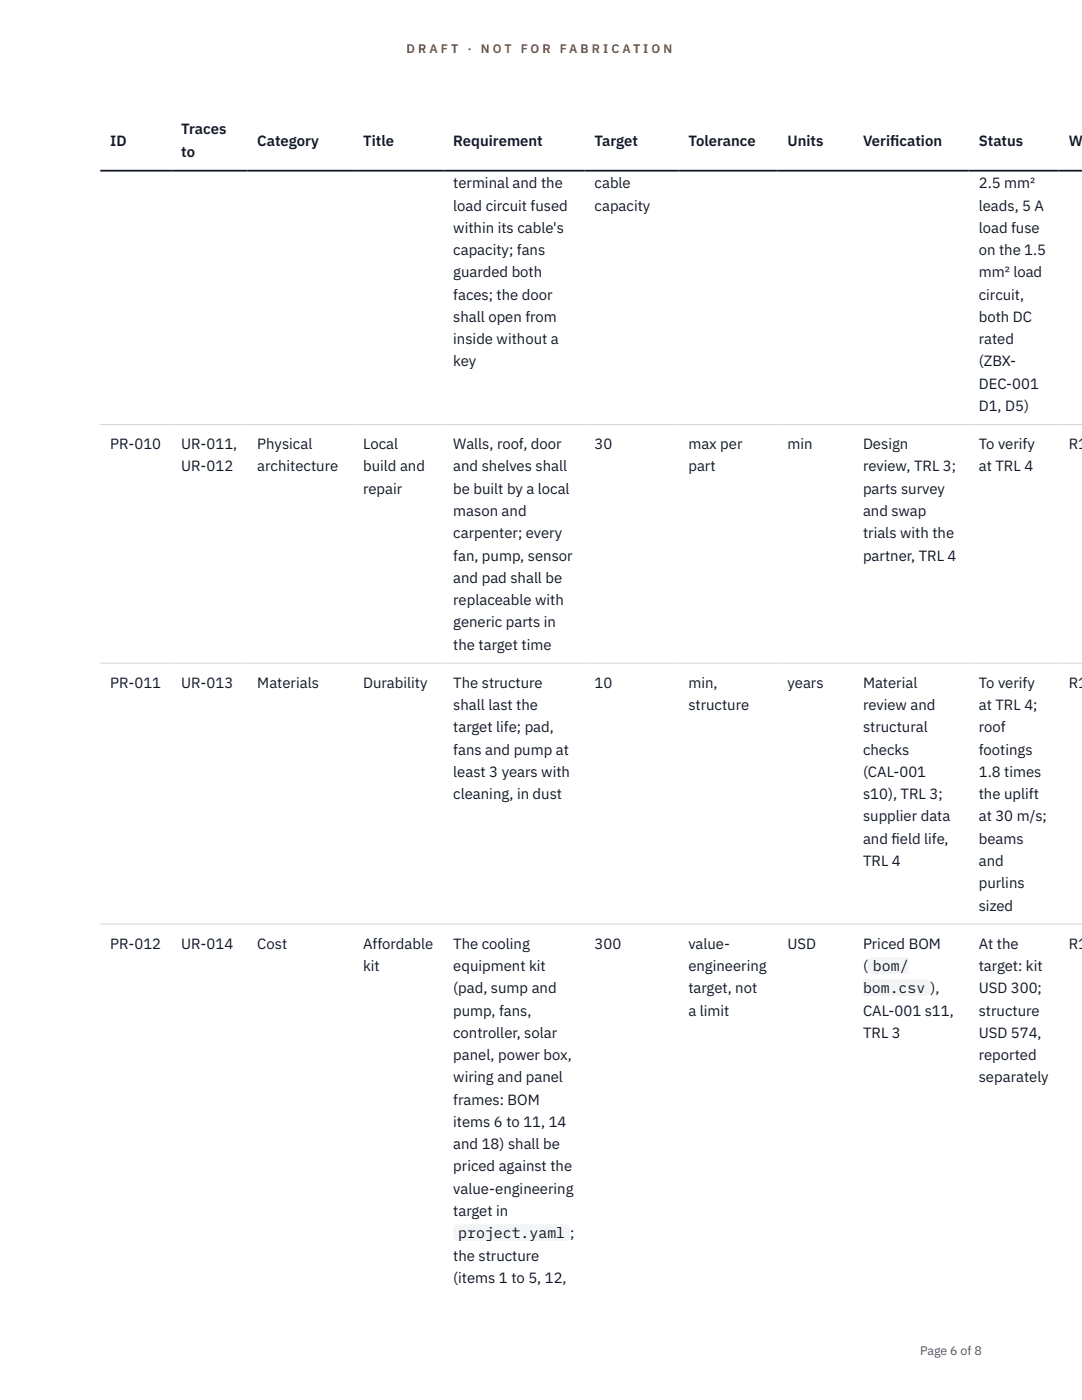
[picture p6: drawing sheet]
<svg xmlns="http://www.w3.org/2000/svg" width="216mm" height="279mm" viewBox="0 0 216 279" stroke-linecap="round" stroke-linejoin="round" font-family="sans-serif">
<defs><g id="words">
<g font-size="3" fill="#111827">
<text x="22" y="29.1">ID</text>
<text x="36.2" y="26.8">Traces</text>
<text x="51.3" y="29.1">Category</text>
<text x="72.5" y="29.1">Title</text>
<text x="90.4" y="29.1">Requirement</text>
<text x="118.6" y="29.1">Target</text>
<text x="137.4" y="29.1">Tolerance</text>
<text x="157.1" y="29.1">Units</text>
<text x="172.2" y="29.1">Verif</text>
<text x="177.6" y="29.1">ication</text>
<text x="195.3" y="29.1">Status</text>
<text x="213.2" y="29.1">Wa</text>
<text x="36.2" y="31.3">to</text>
<text x="90.4" y="37.6">terminal and the</text>
<text x="118.6" y="37.6">cable</text>
<text x="195.3" y="37.6">2.5 mm²</text>
<text x="90.4" y="42">load circuit fused</text>
<text x="90.4" y="46.5">within its cable's</text>
<text x="118.6" y="42">capacity</text>
<text x="195.3" y="42">leads, 5 A</text>
<text x="195.3" y="46.5">load fuse</text>
<text x="90.4" y="50.9">capacity; fans</text>
<text x="195.3" y="50.9">on the 1.5</text>
<text x="90.4" y="55.4">guarded both</text>
<text x="90.4" y="59.8">faces; the door</text>
<text x="195.3" y="55.4">mm² load</text>
<text x="195.3" y="59.8">circuit,</text>
<text x="90.4" y="64.2">shall open from</text>
<text x="195.3" y="64.2">both DC</text>
<text x="90.4" y="68.7">inside without a</text>
<text x="195.3" y="68.7">rated</text>
<text x="90.4" y="73.1">key</text>
<text x="195.3" y="73.1">(ZBX-</text>
<text x="195.3" y="77.6">DEC-001</text>
<text x="195.3" y="82">D1, D5)</text>
<text x="22" y="89.6">PR-010</text>
<text x="36.2" y="89.6">UR-011,</text>
<text x="51.3" y="89.6">Physical</text>
<text x="72.5" y="89.6">Local</text>
<text x="90.4" y="89.6">Walls, roof, door</text>
<text x="118.6" y="89.6">30</text>
<text x="137.4" y="89.6">max per</text>
<text x="157.1" y="89.6">min</text>
<text x="172.2" y="89.6">Design</text>
<text x="195.3" y="89.6">To verify</text>
<text x="213.2" y="89.6">R1</text>
<text x="36.2" y="94.1">UR-012</text>
<text x="51.3" y="94.1">architecture</text>
<text x="72.5" y="94.1">build and</text>
<text x="90.4" y="94.1">and shelves shall</text>
<text x="137.4" y="94.1">part</text>
<text x="172.2" y="94.1">review, TRL 3;</text>
<text x="195.3" y="94.1">at TRL 4</text>
<text x="72.5" y="98.5">repair</text>
<text x="90.4" y="98.5">be built by a local</text>
<text x="172.2" y="98.5">parts survey</text>
<text x="90.4" y="103">mason and</text>
<text x="90.4" y="107.4">carpenter; every</text>
<text x="172.2" y="103">and swap</text>
<text x="172.2" y="107.4">trials with the</text>
<text x="90.4" y="111.9">fan, pump, sensor</text>
<text x="172.2" y="111.9">partner, TRL 4</text>
<text x="90.4" y="116.3">and pad shall be</text>
<text x="90.4" y="120.8">replaceable with</text>
<text x="90.4" y="125.2">generic parts in</text>
<text x="90.4" y="129.7">the target time</text>
<text x="22" y="137.3">PR-011</text>
<text x="36.2" y="137.3">UR-013</text>
<text x="51.3" y="137.3">Materials</text>
<text x="72.5" y="137.3">Durability</text>
<text x="90.4" y="137.3">The structure</text>
<text x="118.6" y="137.3">10</text>
<text x="137.4" y="137.3">min,</text>
<text x="157.1" y="137.3">years</text>
<text x="172.2" y="137.3">Material</text>
<text x="195.3" y="137.3">To verify</text>
<text x="213.2" y="137.3">R1</text>
<text x="90.4" y="141.7">shall last the</text>
<text x="137.4" y="141.7">structure</text>
<text x="172.2" y="141.7">review and</text>
<text x="195.3" y="141.7">at TRL 4;</text>
<text x="90.4" y="146.2">target life; pad,</text>
<text x="172.2" y="146.2">structural</text>
<text x="195.3" y="146.2">roof</text>
<text x="90.4" y="150.6">fans and pump at</text>
<text x="90.4" y="155.1">least 3 years with</text>
<text x="172.2" y="150.6">checks</text>
<text x="172.2" y="155.1">(CAL-001</text>
<text x="195.3" y="150.6">footings</text>
<text x="195.3" y="155.1">1.8 times</text>
<text x="90.4" y="159.5">cleaning, in dust</text>
<text x="172.2" y="159.5">s10), TRL 3;</text>
<text x="195.3" y="159.5">the uplift</text>
<text x="172.2" y="163.9">supplier data</text>
<text x="195.3" y="163.9">at 30 m/s;</text>
<text x="172.2" y="168.4">and f</text>
<text x="172.2" y="172.8">TRL 4</text>
<text x="177.9" y="168.4">ield life,</text>
<text x="195.3" y="168.4">beams</text>
<text x="195.3" y="172.8">and</text>
<text x="195.3" y="177.3">purlins</text>
<text x="195.3" y="181.7">sized</text>
<text x="22" y="189.3">PR-012</text>
<text x="36.2" y="189.3">UR-014</text>
<text x="51.3" y="189.3">Cost</text>
<text x="72.5" y="189.3">Affordable</text>
<text x="90.4" y="189.3">The cooling</text>
<text x="118.6" y="189.3">300</text>
<text x="137.4" y="189.3">value-</text>
<text x="157.1" y="189.3">USD</text>
<text x="172.2" y="189.3">Priced BOM</text>
<text x="195.3" y="189.3">At the</text>
<text x="213.2" y="189.3">R1</text>
<text x="72.5" y="193.8">kit</text>
<text x="90.4" y="193.8">equipment kit</text>
<text x="137.4" y="193.8">engineering</text>
<text x="172.2" y="193.8">(</text>
<text x="174.2" y="193.8">bom/</text>
<text x="195.3" y="193.8">target: kit</text>
<text x="90.4" y="198.2">(pad, sump and</text>
<text x="90.4" y="202.7">pump, fans,</text>
<text x="137.4" y="198.2">target, not</text>
<text x="137.4" y="202.7">a limit</text>
<text x="172.2" y="198.2">bom.csv ),</text>
<text x="172.2" y="202.7">CAL-001 s11,</text>
<text x="195.3" y="198.2">USD 300;</text>
<text x="195.3" y="202.7">structure</text>
<text x="90.4" y="207.1">controller, solar</text>
<text x="172.2" y="207.1">TRL 3</text>
<text x="195.3" y="207.1">USD 574,</text>
<text x="90.4" y="211.6">panel, power box,</text>
<text x="195.3" y="211.6">reported</text>
<text x="90.4" y="216">wiring and panel</text>
<text x="90.4" y="220.5">frames: BOM</text>
<text x="195.3" y="216">separately</text>
<text x="90.4" y="224.9">items 6 to 11, 14</text>
<text x="90.4" y="229.4">and 18) shall be</text>
<text x="90.4" y="233.8">priced against the</text>
<text x="90.4" y="238.2">value-engineering</text>
<text x="90.4" y="242.7">target in</text>
<text x="90.4" y="251.6">the structure</text>
<text x="91.4" y="247.1">project.yaml ;</text>
<text x="90.4" y="256">(items 1 to 5, 12,</text>
</g>
<g font-size="2.5" fill="#b45309">
<text x="81.1" y="10.5">D R A F T</text>
<text x="93.3" y="10.5">·</text>
<text x="95.9" y="10.5">N O T</text>
<text x="103.9" y="10.5">F O R</text>
<text x="111.7" y="10.5">F A B R I C A T I O N</text>
</g>
<text font-size="2.5" fill="#4b5563" x="183.6" y="270.3">Page 6 of 8</text>
</g></defs>
<path d="M20 84.7h195.9M20 132.4h195.9M20 184.4h195.9" fill="none" stroke="#d1d5db" stroke-width=".2"/>
<path d="M20 34.1h195.9" fill="none" stroke="#111827" stroke-width=".35"/>
<g fill="#f3f4f6">
<path d="M90.4 244.3h23.4v3.4h-23.4z"/>
<path d="M173.2 191h8.1v3.4h-8.1z"/>
<path d="M172.2 195.4h13.4v3.4h-13.4z"/>
</g>
<use href="#words"/>
</svg>
